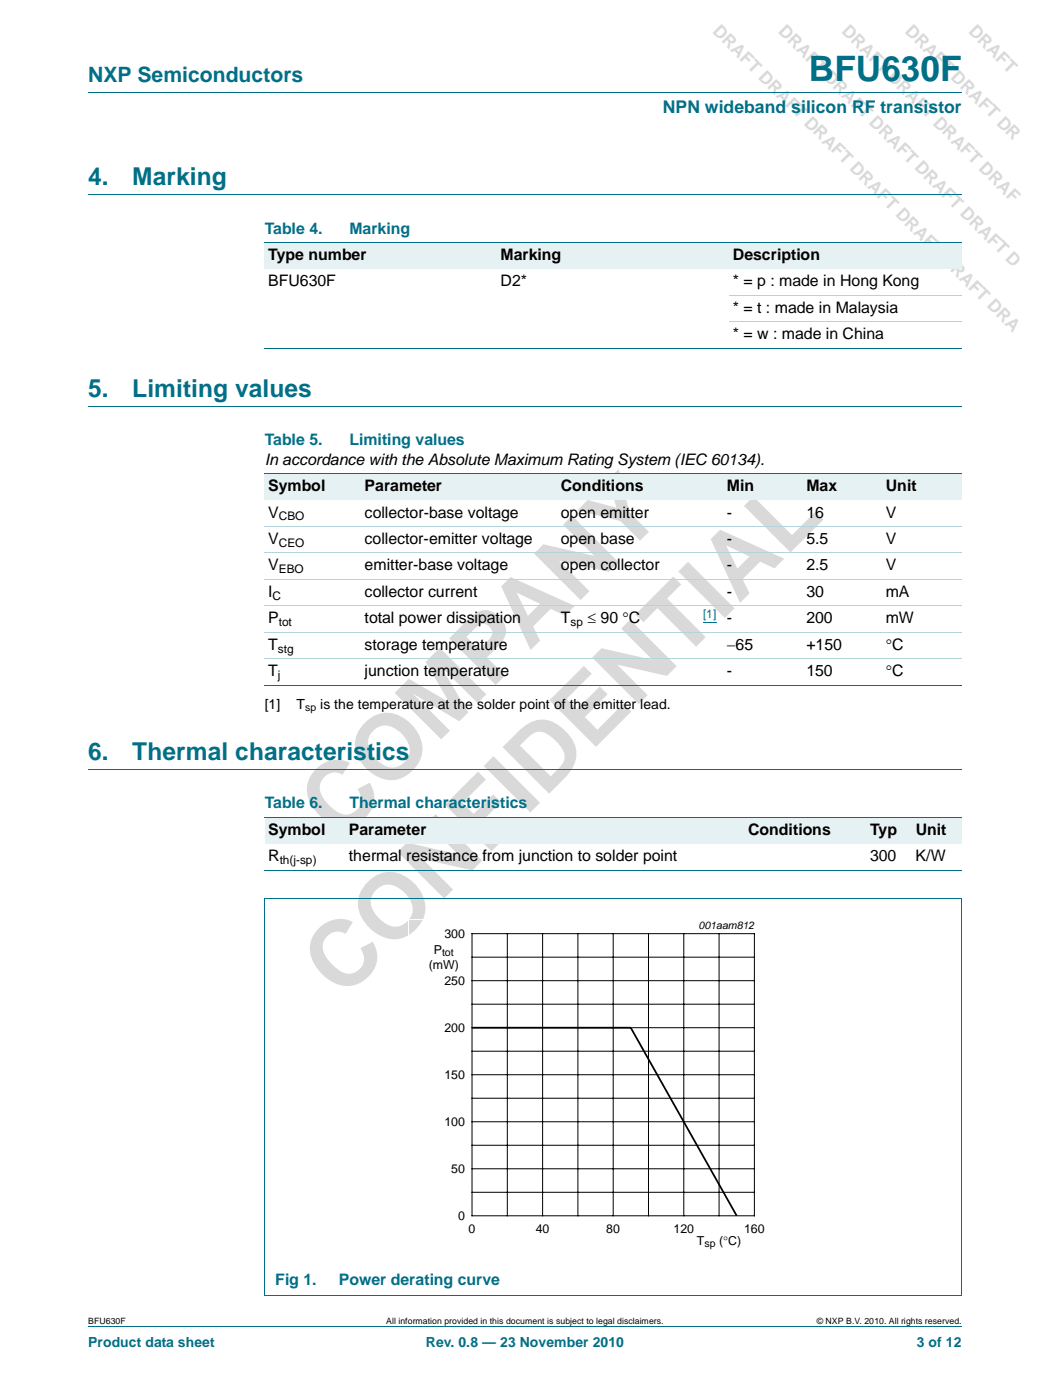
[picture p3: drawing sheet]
<svg xmlns="http://www.w3.org/2000/svg" width="210mm" height="280mm" viewBox="0 0 210 280" stroke-linecap="round" stroke-linejoin="round" font-family="sans-serif">
<defs><g id="words">
<g font-size="18.3" fill="#d9d9d9">
<text x="67.9" y="168.3" transform="rotate(-45 67.9 168.3)">COMPANY</text>
<text x="68.5" y="200.1" transform="rotate(-45 68.5 200.1)">CONFIDENTIAL</text>
</g>
<text font-size="7" fill="#007088" x="161.7" y="16.2">BFU630F</text>
<g font-size="4.9" fill="#007088">
<text x="17.6" y="37">4.</text>
<text x="26.5" y="37">Marking</text>
<text x="17.6" y="79.3">5.</text>
<text x="26.4" y="79.3">Limiting values</text>
<text x="17.6" y="152">6.</text>
<text x="26.4" y="152">Thermal characteristics</text>
</g>
<text font-size="4.2" fill="#007088" x="17.6" y="16.4">NXP Semiconductors</text>
<g font-size="3.5" fill="#d9d9d9">
<text x="142.3" y="6.4" transform="rotate(45 142.3 6.4)">DRAFT DRAFT DRAFT DRAFT DRAFT DRAFT DRA</text>
<text x="155.4" y="6.4" transform="rotate(45 155.4 6.4)">DRAFT DRAFT DRAFT DRAFT DRAFT D</text>
<text x="168.1" y="6.4" transform="rotate(45 168.1 6.4)">DRAFT DRAFT DRAFT DRAF</text>
<text x="180.8" y="6.4" transform="rotate(45 180.8 6.4)">DRAFT DRAFT DR</text>
</g>
<text font-size="3.5" fill="#007088" x="132.5" y="22.6">NPN wideband silicon RF transistor</text>
<g font-size="3.2" fill="#007088">
<text x="52.9" y="46.7">Table 4.</text>
<text x="69.9" y="46.7">Marking</text>
<text x="52.9" y="89.1">Table 5.</text>
<text x="69.9" y="89.1">Limiting values</text>
<text x="52.9" y="161.8">Table 6.</text>
<text x="69.8" y="161.8">Thermal characteristics</text>
<text x="55" y="257">Fig 1.</text>
<text x="67.7" y="257">Power derating curve</text>
</g>
<g font-size="3.2">
<text x="53.6" y="52">Type number</text>
<text x="100.1" y="52">Marking</text>
<text x="146.5" y="52">Description</text>
<text x="53.6" y="57.3">BFU630F</text>
<text x="100.1" y="57.3">D2*</text>
<text x="146.5" y="57.3">* = p : made in Hong Kong</text>
<text x="146.5" y="62.6">* = t : made in Malaysia</text>
<text x="146.5" y="67.9">* = w : made in China</text>
<text x="52.9" y="93">In accordance with the Absolute Maximum Rating System (IEC 60134).</text>
<text x="53.6" y="98.3">Symbol</text>
<text x="72.9" y="98.3">Parameter</text>
<text x="112.1" y="98.3">Conditions</text>
<text x="145.3" y="98.3">Min</text>
<text x="161.2" y="98.3">Max</text>
<text x="177.1" y="98.3">Unit</text>
<text x="53.6" y="103.5">V</text>
<text x="72.9" y="103.5">collector-base voltage</text>
<text x="112.1" y="103.5">open emitter</text>
<text x="145.3" y="103.5">-</text>
<text x="161.2" y="103.5">16</text>
<text x="177.1" y="103.5">V</text>
<text x="53.6" y="108.8">V</text>
<text x="72.9" y="108.8">collector-emitter voltage</text>
<text x="112.1" y="108.8">open base</text>
<text x="145.3" y="108.8">-</text>
<text x="161.2" y="108.8">5.5</text>
<text x="177.1" y="108.8">V</text>
<text x="53.6" y="114.1">V</text>
<text x="53.6" y="119.4">I</text>
<text x="72.9" y="114.1">emitter-base voltage</text>
<text x="72.9" y="119.4">collector current</text>
<text x="112.1" y="114.1">open collector</text>
<text x="145.3" y="119.4">-</text>
<text x="145.3" y="114.1">-</text>
<text x="161.2" y="119.4">30</text>
<text x="161.2" y="114.1">2.5</text>
<text x="177.1" y="119.4">mA</text>
<text x="177.1" y="114.1">V</text>
<text x="53.6" y="124.7">P</text>
<text x="72.9" y="124.7">total power dissipation</text>
<text x="112.1" y="124.7">T</text>
<text x="117.4" y="124.7">≤ 90 °C</text>
<text x="145.3" y="124.7">-</text>
<text x="161.2" y="124.7">200</text>
<text x="177.1" y="124.7">mW</text>
<text x="53.6" y="130">T</text>
<text x="72.9" y="130">storage temperature</text>
<text x="145.3" y="130">−65</text>
<text x="161.2" y="130">+150</text>
<text x="177.1" y="130">°C</text>
<text x="53.6" y="135.3">T</text>
<text x="72.9" y="135.3">junction temperature</text>
<text x="145.3" y="135.3">-</text>
<text x="161.2" y="135.3">150</text>
<text x="177.1" y="135.3">°C</text>
<text x="53.6" y="167">Symbol</text>
<text x="69.7" y="167">Parameter</text>
<text x="149.6" y="167">Conditions</text>
<text x="173.9" y="167">Typ</text>
<text x="183" y="167">Unit</text>
<text x="53.6" y="172.3">R</text>
<text x="69.7" y="172.3">thermal resistance from junction to solder point</text>
<text x="173.9" y="172.3">300</text>
<text x="183" y="172.3">K/W</text>
</g>
<g font-size="2.8">
<text x="52.9" y="141.8">[1]</text>
<text x="59.3" y="141.8">T</text>
<text x="64" y="141.8">is the temperature at the solder point of the emitter lead.</text>
</g>
<g font-size="2.8" fill="#007088">
<text x="17.6" y="269.5">Product data sheet</text>
<text x="85.1" y="269.5">Rev. 0.8 — 23 November 2010</text>
<text x="183.3" y="269.5">3 of 12</text>
</g>
<g font-size="2.5">
<text x="86.7" y="190.9">P</text>
<text x="88.8" y="187.7">300</text>
<text x="85.7" y="193.9">(mW)</text>
<text x="88.8" y="197.1">250</text>
<text x="88.8" y="206.5">200</text>
<text x="88.8" y="215.9">150</text>
<text x="88.8" y="225.3">100</text>
<text x="90.2" y="234.7">50</text>
<text x="91.6" y="244.1">0</text>
<text x="93.7" y="246.6">0</text>
<text x="107.1" y="246.6">40</text>
<text x="121.2" y="246.6">80</text>
<text x="134.6" y="246.6">120</text>
<text x="139.3" y="249">T</text>
<text x="143.8" y="249">(°C)</text>
<text x="148.7" y="246.6">160</text>
</g>
<g font-size="2.4">
<text x="55.7" y="104.1">CBO</text>
<text x="55.7" y="109.4">CEO</text>
<text x="54.5" y="120">C</text>
<text x="55.7" y="114.7">EBO</text>
<text x="55.7" y="125.3">tot</text>
<text x="114" y="125.3">sp</text>
<text x="55.5" y="130.6">stg</text>
<text x="55.5" y="135.8">j</text>
<text x="55.9" y="172.9">th(j-sp)</text>
</g>
<text font-size="2.4" fill="#00f" x="140.5" y="123.7">[1]</text>
<g font-size="2.1">
<text x="61" y="142.3">sp</text>
<text x="139.6" y="186">001aam812</text>
<text x="88.4" y="191.3">tot</text>
<text x="140.8" y="249.5">sp</text>
</g>
<g font-size="1.7">
<text x="17.6" y="264.9">BFU630F</text>
<text x="77.2" y="264.9">All information provided in this document is subject to legal disclaimers.</text>
<text x="163.3" y="264.9">© NXP B.V. 2010. All rights reserved.</text>
</g>
</g></defs>
<path d="M17.6 18.5h174.7M17.6 39h174.7M17.6 81.3h174.7M17.6 154h174.7M17.6 265.5h174.7" fill="none" stroke="#007088" stroke-width=".2"/>
<g fill="#e6f1f4">
<path d="M52.9 48.5h46.5v5.3h-46.5z"/>
<path d="M99.4 48.5h46.4v5.3h-46.4z"/>
<path d="M145.8 48.5h46.5v5.3h-46.5z"/>
</g>
<path d="M52.9 48.5h139.4M52.9 69.7h139.4" fill="none" stroke="#007088" stroke-width=".2"/>
<path d="M145.8 59.1h46.5M145.8 64.4h46.5" fill="none" stroke="#b3d4db" stroke-width=".2"/>
<g fill="#e6f1f4">
<path d="M52.9 94.7h19.3v5.3h-19.3z"/>
<path d="M72.2 94.7h39.2v5.3h-39.2z"/>
<path d="M111.4 94.7h27.2v5.3h-27.2z"/>
<path d="M138.6 94.7h21.9v5.3h-21.9z"/>
<path d="M160.5 94.7h15.9v5.3h-15.9z"/>
<path d="M176.4 94.7h15.9v5.3h-15.9z"/>
</g>
<path d="M140.5 124.5h2.7" fill="none" stroke="#00f" stroke-width=".2"/>
<path d="M52.9 94.7h139.4M52.9 137.1h139.4" fill="none" stroke="#007088" stroke-width=".2"/>
<path d="M52.9 105.3h139.4M52.9 110.6h139.4M52.9 115.9h139.4M52.9 121.2h139.4M52.9 126.5h139.4M52.9 131.8h139.4" fill="none" stroke="#b3d4db" stroke-width=".2"/>
<g fill="#e6f1f4">
<path d="M52.9 163.5h16.1v5.3h-16.1z"/>
<path d="M69 163.5h79.8v5.3h-79.8z"/>
<path d="M148.8 163.5h22v5.3h-22z"/>
<path d="M170.8 163.5h11.5v5.3h-11.5z"/>
<path d="M182.3 163.5h10v5.3h-10z"/>
</g>
<path d="M52.9 179.7h139.4M52.9 163.5h139.4M52.9 174.1h139.4M52.9 179.8v79.3M192.3 179.8v79.3M52.9 259.1h139.4" fill="none" stroke="#007088" stroke-width=".2"/>
<path d="M81.7 184h81.8v66.3h-81.8z" fill="none" stroke="#fff" stroke-width=".2"/>
<g fill="none" stroke="#000" stroke-width=".2">
<path d="M94.4 186.8h56.4v56.5h-56.4zM94.4 196.2h56.4M94.4 191.5h56.4M101.4 186.8v56.5M108.5 186.8v56.5M115.5 186.8v56.5M122.6 186.8v56.5M129.6 186.8v56.5M136.7 186.8v56.5M143.8 186.8v56.5M94.4 219.7h56.4M94.4 210.3h56.4"/>
<path d="M94.4 215h56.4M94.4 205.6h56.4M94.4 200.9h56.4M94.4 238.5h56.4M94.4 229.1h56.4M94.4 233.8h56.4M94.4 224.4h56.4"/>
</g>
<path d="M94.4 205.6h31.7l21.2 37.7" fill="none" stroke="#000" stroke-width=".35"/>
<use href="#words"/>
</svg>
